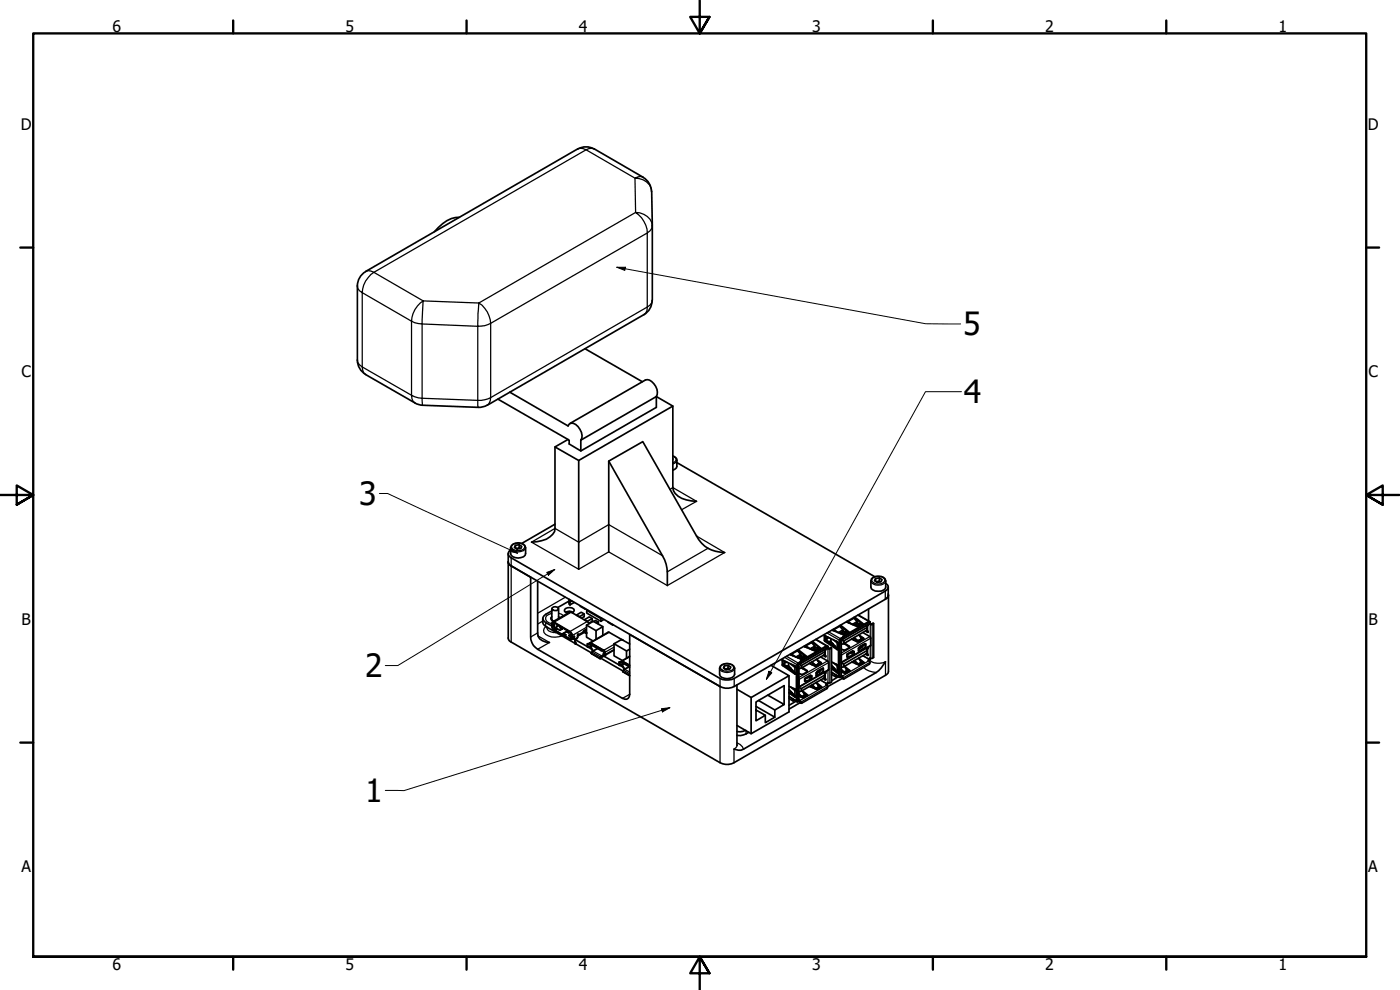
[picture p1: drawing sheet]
<svg xmlns="http://www.w3.org/2000/svg" width="420mm" height="297mm" viewBox="0 0 420 297" stroke-linecap="round" stroke-linejoin="round" font-family="sans-serif">
<defs><g id="words">
<g font-size="9.6">
<text x="289.1" y="100.6">5</text>
<text x="289.3" y="121">4</text>
<text x="107.8" y="151.6">3</text>
<text x="109.6" y="203.2">2</text>
<text x="109.6" y="240.7">1</text>
</g>
<g font-size="4.8">
<text x="33.7" y="9.6">6</text>
<text x="103.7" y="9.6">5</text>
<text x="173.7" y="9.6">4</text>
<text x="243.7" y="9.6">3</text>
<text x="313.7" y="9.6">2</text>
<text x="383.7" y="9.6">1</text>
<text x="6.2" y="38.9">D</text>
<text x="410.5" y="38.9">D</text>
<text x="6.4" y="113.1">C</text>
<text x="410.7" y="113.1">C</text>
<text x="6.4" y="187.4">B</text>
<text x="410.7" y="187.4">B</text>
<text x="6.4" y="261.7">A</text>
<text x="410.7" y="261.7">A</text>
<text x="33.7" y="290.9">6</text>
<text x="103.7" y="290.9">5</text>
<text x="173.7" y="290.9">4</text>
<text x="243.7" y="290.9">3</text>
<text x="313.7" y="290.9">2</text>
<text x="383.7" y="290.9">1</text>
</g>
</g></defs>
<g fill="none" stroke="#000" stroke-width=".38">
<path d="M173.4 44.7l1.5-.1 1 .3 .9-.3 1.6 .1M193 53.2l-.7-.3-1.7 .6a4.6 4.6 0 0 1 5 4M195.8 67.7a4.8 4.8 0 0 0-5-4 7.9 7.9 0 0 1 3.4 6.2l.9-.6 .7-1.4M108.7 87.8l14.8 8.6v22.2l-14.8-8.5zM109.7 81.5l.8-.3 1.7 .5M112.2 81.7a7.6 7.6 0 0 0-3.5 6.1l-.8-.6-.5-.7-.1-.7M112.2 81.7l63.7-36.8 14.7 8.6 .2 10.2-47.1 27.2M112.2 81.7l14.8 8.6M126.1 90.9l.9-.6-.3 6.9-2.2-.4-1-.4a7.7 7.7 0 0 1 2.6-5.5zM126.7 97.2l16.7 .7v22.2l-16.7-.6zM127 90.3l16.7 .6M143.7 90.9a7.7 7.7 0 0 1 3.6 6.1 7.1 7.1 0 0 1-3.9 .9z"/>
<path d="M147.3 97l46.9-27.1v22.2l-46.9 27.2zM195.8 90.1l-.2 .8-.5 .7-.9 .5v1l-.4 .8-.6 .5M107.3 108.1l.1 .7 1.3 1.3 .5 1.8 .5 .5M124.5 120.9l-.5-.5-.5-1.8 2 .8 1.2 .1 .1 2.1M146.2 121.6l.9-1.3 .2-1a7.9 7.9 0 0 1-3.9 .8l.1 2.1M201.9 136.9l1 .8-.3 .8-.7 .4M203.1 138.1l-.1 .4-1.1 .7M201 146.9l.9-.6 7.1 4.1-4.5 2.6M153.2 164.3a2.78 2.78 0 0 0 4.4 .5l.1-.5M153.4 167.4v25.2M153.7 163.6a2.58 2.58 0 0 1 3.8 .3 1.49 1.49 0 0 1-1.9 1.3 1.82 1.82 0 0 1-2.1-1.2zM169.7 179.2l-8.3 4.8"/>
<path d="M209 160.8l8.5 5-17.2 9.9-17.6-10.1-9 5.2-14.2-8.1 7.1-4.2 7.1 4.2 9-5.3 16.1 9.3M212.5 164.5l-12.2 7.1M261.4 174.3a1.95 1.95 0 0 0 2.2 1.3 1.95 1.95 0 0 0 2.2-1.3M261.8 173.5a2.65 2.65 0 0 1 3.8 .4 2.2 2.2 0 0 1-3.9 .6l-.1-.5zM265.7 177.3v2.5M161.4 189.9l-2.1 1.2M161.5 190.8l3.4 2-3.5 2M162.9 186.4l-1.5 .8M163.8 186.8v1.1M163.8 187.9a1.43 1.43 0 0 0 0 2.5 5.1 5.1 0 0 0 4.9 .4M164.1 188.3a1.81 1.81 0 0 0 2 1.5h.8M165.6 184l-1.5 .7-.3 .6a1.7 1.7 0 0 0 1.8 1.8"/>
<path d="M165.6 185.9l.1 .3M166.2 187.7l-.5 .2M166.3 186.9l-.6 .3M166.3 187.5h.1M166.6 189.6l.1 .1M166.6 189.4h.1M166.8 188.7l-.5 .3M167.6 184l1.5 .7M168.1 187.9h.1M168.2 188.3v.2M168.3 188.1h.1M168.8 188.6v.1"/>
<path d="M169 190.1v.1M170.8 190.6v.1M171 180.1v.2M171.2 191.2h.1M171.3 191.1v.2M171.4 183.7l-5.1 3M171.4 190.2v.2M171.5 191.4l-.4 .3M171.6 190.4h.1M172.2 191.2l-.4 .2M172.3 191.8h.1M172.3 190.9l.1 .1"/>
<path d="M172.5 192.8h.1M172.6 193.1l.1 .1M172.6 191.8h.1M173.5 190.3v.1M175.1 189.5l-1.6 .9M175.6 189.8l.1 .1M175.6 189l.1 .1M176 189.9h.1M176 188.2l-4.2 2.5M176.2 186.5l-5.1 3M176.8 193.3v.8M177.2 193.3v.6l.5-.3"/>
<path d="M177.4 193l3.5 2M177.5 193l3.6 2M177.7 195.6l2.6 1.6M177.9 193.7l-.6 .3M179.3 194.5l-1.3 .7M179.4 194.6l-1.3 .8 2.4 1.4 .6-.3M181.5 195.8v.8M182.8 189.7l-5.4 3.1M184.3 194.2l-2.7 1.5v.7l2.7-1.5M184.3 193.3l-3 1.8M186.3 198.7v.9M186.7 198.8v.6l.5-.3"/>
<path d="M186.8 198.4l2.2 1.3M187 198.4l2 1.1M187.3 199.2l-.5 .3M189 197.1l-2.2 1.2M216.4 199.8a2.58 2.58 0 0 1 3.8 .3 1.41 1.41 0 0 1-1.9 1.3 1.7 1.7 0 0 1-2.1-1.2zM234.9 198l-.1 .2M234.9 199.4l-.1 .1M235.1 199.6l-.2 .1M235.5 197.2l3.7 2.2M235.7 198.6l-.1 .1M236 196.9l3.5 2M236.6 198.9v.9"/>
<path d="M236.7 198.9v1M237.6 196.3v.2M239.5 199.9v.1M239.7 195.1v.2M240.2 198.6l.1 .1M240.2 198.8l-.1 .1M240.2 196.3l-1.4 .8M240.3 198.2l.3 .2M240.3 196.5l-1.3 .7M240.4 196.7l-1.1 .6M240.4 197.4l.1 .3M240.7 197.3l.1 .3"/>
<path d="M241.4 196.9v.3M241.8 193.8v.2M244 192.6v.2M244.4 199.3l-.1 .2M244.5 193.9l-1.4 .7M244.5 194l-1.2 .7M244.7 194.3l-1.1 .6M244.7 194.9v.3M244.7 191.9l3.5 2.1-.3-.1M244.9 194.9l.1 .2M245 199.5v.1M245.6 194.5l.1 .2"/>
<path d="M245.6 199.2v.1M246.4 198.8v.3M247.6 190.7l-.2 .1M247.6 192l-.2 .1M247.8 192.3l-.3 .1M247.8 194.9l-.1 .2M247.8 197h-.2M248.2 189.9l3.7 2.2M248.3 194.3l-8 4.6M248.3 198.3l-8.5 4.9M248.4 191.2l-.1 .2M248.5 194.7v3.7"/>
<path d="M248.7 198.8l-8.9 5.1M248.7 189.6l3.5 2M249 194.7v10.2M249.2 192.7v.3M249.3 191.6v.9M249.4 191.6v1M250.3 188.9v.3M251.5 192.8l-.2 .1M251.5 199.8l-.2 .1M251.5 194.9h-.2M252.2 192.6h.1M252.3 192.8v10.2"/>
<path d="M252.4 187.7v.2M252.8 191.5h.1M252.9 191.2l.1 .2M252.9 189l-1.4 .8M253 189.1l-1.3 .8M253 190.9l.3 .2M253.1 189.4l-1.1 .6M253.1 190l.1 .4M253.4 190v.2M254 189.6l.1 .3M254.4 186.5v.2M254.9 193.9v.3"/>
<path d="M255.7 195.8v.8M256 195.7v.8M256.7 185.3v.2M257.1 192l-.1 .2M257.2 186.5l-1.5 .8M257.2 186.7l-1.2 .7M257.3 187.6l.1 .3M257.4 186.9l-1.1 .7M257.4 199.1l-.1 .1M257.4 184.6l3.5 1.9M257.6 187.5l.1 .3M257.7 199.2l-.1 .1"/>
<path d="M257.7 192.1v.2M258.1 194.5v.8M258.3 187.1l.1 .3M258.3 191.8v.2M258.4 198.8l-.1 .1M258.7 194.1v.8M258.9 196.8l2 1.1M259 196.7l2 1.1M259.1 191.4v.3M259.3 198.7v.2M260.5 187.6l-.1 .1M260.5 194.5l-.1 .1"/>
<path d="M260.5 189.6l-.2 .1M260.5 196.6h-.2M260.6 186.5l.3 .2M260.8 198.2l-8 4.7M261 198.1a4.5 4.5 0 0 0 4.7 .5v4M261 187l-8 4.6M261 198.7l-8 4.7M261 191l-8.5 4.9M261.2 187.4v3.7M261.2 193.8v3.7M261.3 193.6l-8.8 5.1M261.3 191.5l-8.8 5.1"/>
<path d="M261.7 187.4v10.1M187.1 201.1l1.9 1.1M188.7 200l-1.2 .7M188.9 200.1l-1.3 .7 1.4 .9M189 208.3l-2.2 1.2M216 200.5a1.91 1.91 0 0 0 2.2 1.3 2.05 2.05 0 0 0 2.3-1.3M216.1 203.6v25.2M220.3 203.6v2.4M223.9 219.2v1M236.5 200.1v.2M236.8 208.9l2.2 1.3M237.6 207.7v.1"/>
<path d="M238.8 200.1l-.2 .2M238.8 207.1l-.2 .1M238.8 202.2l-.2 .1M238.8 209.1l-.2 .1M239.6 200.1v10.2M240.2 210.7l.1 .2M240.5 208.9l-.1 .1M240.8 209l-.1 .1M241.4 208.6v.1M242.3 201.2v.3M242.4 208.5v.1M243 203.2v.7"/>
<path d="M243.3 203v.8M244.7 206.4v.2M245 206.5l-.1 .1M245.4 201.8v.8M245.7 206.1l-.1 .1M246 201.4v.8M246.2 204.1l2 1.2M246.3 204l2 1.2M246.6 206v.2M247.8 201.9l-.1 .1M247.8 203.9l-.2 .1M248.1 205.6l-8 4.6"/>
<path d="M248.3 206l-8 4.7M248.5 201.2v3.7M248.7 200.9l-8.9 5.1M249.6 201.7l2.1 1.2M250.3 200.3v.2M251.5 201.8l-.2 .1M252.9 203.4l.1 .2M253.2 201.5l-.1 .2M253.4 201.6v.2M254.1 201.2l-.1 .1M255 201.2v.1M259.2 200.3a5.7 5.7 0 0 0 3.8 1.5"/>
<path d="M221.2 223.6l-.1 .4-.8 .8v4M221.2 222.9l.9 .5 .7 .7 .3 .7"/>
</g>
<!-- layer: Widoczne (ISO) -->
<g fill="none" stroke="#000" stroke-width=".51">
<path d="M195.5 57.5l-.5-2.2-1.4-1.7-15.2-8.9a5.1 5.1 0 0 0-5 0l-63.7 36.8M195.6 57.5l.2 10.2M137.9 65.2a9.8 9.8 0 0 0-7.5 4.3M195.7 67.7v.1M195.8 67.9v22.2M107.3 85.8v22.2a5 5 0 0 0 2.4 4.3M109.7 81.5a5 5 0 0 0-2.4 4.3M193.2 94.4l-47 27.2M195.7 90.1a5 5 0 0 1-2.5 4.3M109.7 112.4l14.8 8.5M153 117.7l17.5 10.1 .3-.6a1.91 1.91 0 0 1 2.7 .8 3.6 3.6 0 0 1 .8 4.1M175.6 104.6l17.2 9.9"/>
<path d="M197 119l4.9 2.8v24.5a4.4 4.4 0 0 0 4 3.7l3.1 .4M197 119v3.2l-22.7 13.1-3.5-2.1v-1.1l-21.4-12.4M197 119a3.9 3.9 0 0 0-2.8-5.1l-.5 .1-22.6 13M197 119l-22.7 13.1M124.5 120.9l2.3 .7 16.7 .6 1.4-.1 1.3-.5M166.6 134.1l7.1 4.1M170.4 131.9l-3.8 2.2v24.4a4.4 4.4 0 0 1-4 3.7l-3.1 .5M174.3 132.1v3.2M182.7 138.4v27.2M201.9 121.8l-28.2 16.4v32.6M201.9 136.8a1.43 1.43 0 0 1 1.2 1.3l-.1 2.3-1.1 .7M201.9 137.7v.1"/>
<path d="M203.1 138.8l59.4 34.2M166.6 157.3l-10 5.8M152.5 166.1v25.3l.4 .9 63.2 36.5a4.4 4.4 0 0 0 4.2 0l46-26.6 .3-.8v-22.9M152.5 168.6l.4 .9 .5 .3M153.2 165a1.31 1.31 0 0 0-.7 1.2 1.31 1.31 0 0 0 .9 1.2l62.7 36.2a5.1 5.1 0 0 0 4.2 0l45.4-26.3a1.26 1.26 0 0 0 .8-1.1 1.26 1.26 0 0 0-.7-1.2M153.4 169.8l5.9 3.4v17.9a4.4 4.4 0 0 0 2.1 3.7l26.1 15a1.25 1.25 0 0 0 1.5-1.5v-17.9M153.4 169.8l62.7 36.2a4.5 4.5 0 0 0 4.2 0l45.4-26.2 .8-.8 .1-2.9M153.5 163.7a2.91 2.91 0 0 1 4 0l.2 2.4a1.91 1.91 0 0 1-2.2 1.3 2.05 2.05 0 0 1-2.3-1.3v-1.8zM154.7 163.6l1.1-.2 .8 .5-.3 .7-1.1 .1-.8-.4zM154.7 163.6v.9M155.8 164.3l-.9 .2M155.8 164.3l.3 .3"/>
<path d="M155.8 163.4v.9M161.4 174.4v15.5a2.97 2.97 0 0 0 3.5 2.9M217.5 165.8a9 9 0 0 1-8.5-5l-16.1-28.3-10.2 5.9 16.1 28.3a13.1 13.1 0 0 1 1.5 9M261.6 173.7a3.1 3.1 0 0 1 4 0l.2 2.4a1.95 1.95 0 0 1-2.2 1.3 1.95 1.95 0 0 1-2.2-1.3zM262.8 173.6l1.1-.2 .8 .5-.3 .6-1.1 .2-.9-.5zM262.8 173.6v.8M263.9 174.4l-.9 .1M263.9 174.4l.3 .1M263.9 173.4v1M266.6 178.2v.5l-.9 1.1M162.9 185.6l.1 1.6 .8 .7 13.7 8M164.1 188.1v.2"/>
<path d="M165.6 183.3l-1.8 1a1.32 1.32 0 0 0-.9 1.3 1.32 1.32 0 0 0 .9 1.2l1.8 1M165.6 185l-.3 .4 .1 .4 .3 .4 .6 .2M165.6 182.6v3.4M165.7 182.4a1.23 1.23 0 0 1 1.9 .1l-.1 .4a1.44 1.44 0 0 1-1.9-.2zM166.2 187.5a.96 .96 0 0 0 1.1 1.3M166.2 187.5v.5M166.2 187.5l.2 .8M166.4 188.4l.2-.1v.3M166.5 188.3v.2M166.5 189.2v.2M166.6 189.5l.1 .1M166.6 188.5l.7 .3"/>
<path d="M166.6 189.3v.2M167.1 187.4l.7 .4M167.1 187.3l-1.1-.5-.3 .4a1.61 1.61 0 0 0 .6 1.8l3 1.7v.2l-3-1.8a1.8 1.8 0 0 1-.4-2.5l5.2 2.9a1.71 1.71 0 0 1 .3 2.4l-2.1-1v-.2l1.8 1 .4-.1a1.83 1.83 0 0 0-1.3-2.4M167.1 187.3v.1M167.3 187.5l-.2 .7M167.6 182.6v3M167.6 185l.4 .4M167.7 187.8l.6 .4M167.8 187.7l2.5 1.5M167.8 187.7v.1M167.9 187.8l.4 .3-.1 .4 .5 .3M168.2 188.3l.6 .4-.7 .4-.8-.3"/>
<path d="M169 190.2h.1M169.7 183.7a2.1 2.1 0 0 1 2.3 0M170.3 189.5l.2 .3h.3M170.3 189.5l-1.3 .6 .6 .3-.3 .3M170.3 189.5l.5 .3M170.8 180.5l.3 .1v.9l-.3-.2zM170.8 180.5l.4-.3-.4-.3v.6M170.8 180.3l-3.4 2M171.1 189.7l-.3 .1M171.3 191.3h.1M171.4 191.2l.2 .1M171.4 191.1l-.1 .2"/>
<path d="M171.6 190.2l-.8 .4 .8 .9M171.6 190.4l-.8 .3M171.6 180.3l-.5 .3M171.7 183.9l.6-.8a1.77 1.77 0 0 0-2.9-.1v.4l.4 .4 .6 .1M172.1 191.6l.2 .1M172.3 191l-.2 .5-.5 .4M172.3 191l.1 .8M172.3 191v.8h.3M172.3 180.8l-1.2 .7M172.5 191.8v1.1M172.6 191.8l.1 1.2M172.6 193l.2 .2"/>
<path d="M172.7 191.9l3.6 2.1M172.7 193.1l.1 .1M173 184.6l1.4-.9 .9 .5v.8l-.8 .5M173 184.5l.9 .7M173.4 190.4l-.3 1.3M173.4 190.4v.2M174.1 181.8l1.5 .9M175.3 184.2l-1.4 .8M175.5 186l1.3-.9 .9 .5v.8l-1 .6M175.5 185.9l.8 .6M175.6 182.6l.1 .1M175.6 189.1v.7l.2 .1"/>
<path d="M176 190v-.1h-.3l-.1-.9-.4 .3-.3 .7-1.5 .9v-.5M176 187.6l2.9 1.6M176.1 183.1l4.2 2.5M176.2 186.5l.6 .6M176.2 186.5l-5-2.9-5.4 3M176.3 183l-.2 .1v.8l4.2 2.5M176.3 193.2v1l.9-.2M176.3 193.3v.9M176.5 194.2l1 .5M177.1 192.9l.4 .1-.4-.2-.1 .2-.7 .2v.1l.7-.1M177.1 192.9l-.1 .3 3.5 2M177.1 192.9l3.5 2"/>
<path d="M177.1 194l.8 1.4M177.2 193.9v.1M177.2 193.9l.9 1.5-.7 .6M177.4 196l2.7 1.7M177.4 196l2.6 1.5M177.7 185.6l-1.4 .8M178.2 186.5l.5-.3 .9 .4v.6M179.6 186.6l-.6 .3M180.3 197.5l6.7 3.8M180.5 185.5l-.2 .1v.8M180.6 196.8l-.6 .7 .1 .2 .5-.6M180.6 196.8v.3"/>
<path d="M180.9 190.6v-2.6l-2 1.2v2.6M180.9 188l-2.8-1.6-2.1 1.2v3.6l2 1.1M181.1 195l-.5-.1-.1 .3h.6M181.1 195.2l.3 .4M181.1 195l.5 .7M181.1 195v.2M181.1 196.1v.8M181.1 196.5l-.5 .3M181.1 196.9l-.5 .2M181.2 185.9l-.9 .5M181.3 196.9l4.5 2.6M181.4 195.6l-.3 .5h.3v.8"/>
<path d="M181.4 195.6l.2 .1M181.5 196.6l-.1 .3h-.3M181.6 196.4l-.1 .2M181.6 195.7l-.2 .4M182.4 186.5l1.4 1M183.8 187.4h.2M184.3 195.1l-2.8 1.5M184.3 193.2l3.7 2.1M185.8 198.6l.1 1 .8-.2 .9 1.4-.7 .7M185.9 198.8v.8M186 199.6l.9 .5M186.6 198.4h.4l-.4-.1-.4 .3h-.4l.1 .2 .6-.1"/>
<path d="M186.6 198.4l-.2 .3 2.6 1.4M186.6 198.4l2.4 1.4M186.6 199.5l.7 1.4M186.8 192l-4.2-2.3-5.5 3.1M189 194.8l-1 .5v2.2M189 193.2l-2.4-1.3-2.3 1.3v3.6l2.5 1.4M189 196.9l-2.4 1.4M216.2 199.9a2.71 2.71 0 0 1 4.3 .6v1.8a2.73 2.73 0 0 1-4.4 .5l-.1-2.3zM217.4 199.8l1.1-.2 .8 .5-.3 .7-1.1 .1-.8-.4zM217.4 199.8v.8M218.5 199.6v.9M231.4 199.6l5.4 3.1-11.4 6.6-4.2-2.5"/>
<path d="M234.9 198l-.1 1.6 4 2.7-2.1-2.4-1.2-.3v-.7M234.9 198l3.7 1.8 .2 .4-.2 .1-1.3-1.1M234.9 198.1l.1 1.4 3.8 2.7M235.1 198.2l.7 .4M235.5 199l-.6 .3M235.7 198.6l-.2 .3M235.7 198.6h.2M236.3 198.7l-.8 .2M237.2 196.5l.7 .3M237.2 196.5l3.7 1.5M237.6 196.3l1.3 .9M237.6 196.3l1.9-1.1 2.6 2"/>
<path d="M237.6 196.3l-.3-.1-.1 .3M238.3 199.6l.5 .5M239.8 199.9v10.3l-.6 .4M239.9 198.7a.87 .87 0 0 0-.7 1.1M240 199.1l-.3 .1M240.5 199.7l7-4.1v.8l-7 4.1zM240.5 199.7l-1-.5v.5l-.3 .1 .3 .2-.5 .3M240.5 196.8l-1.2-1.7h.4l2.6 2M240.5 196.8l.9 .1-1 .5-.7 .1M240.5 196.8l-1 .6M241.4 196.8v.4l-1.2 .5M241.5 194l.7 .3"/>
<path d="M241.5 194l3.5 1.5M241.8 193.8l1.3 .9M241.8 193.8l-.4 .1 .1 .1M243 199l.8 .5M243.5 198.7l1.2 1 1-.6M243.6 192.8h.4l2.4 1.9M243.6 192.8l-1.8 1M243.7 194.9l1-.5h.9l-.7 .5-.9 .2M244.7 194.4l-1.2-1.6 .2-.3 2.9 2.2M244.9 191.8l3.5 2.1M245 197.8l.7 .8 .1 .3-.2 .3-.9 .3-1-.9M245.1 197.9l1.3 .9v.4l-1.5 .7-2-.8"/>
<path d="M245.5 198.4l1.1 .7M245.6 194.4l.1 .3-1.2 .5M245.6 199.2l.3 .2M246.3 197.1l2.3 1.5-.1 2.5-8.7 5.1M247.1 196.6l.7 .5-.2-.5M247.3 196.5l.5 .4M247.4 195l.1 .6M247.5 195h.1v1.6l-.3-.1M247.6 190.8v1.3l3.9 2.7M247.6 194.9h.2M247.8 194.7v.3h-.2M247.8 190.9l.7 .3"/>
<path d="M248.2 194l.1 .1v.4M248.2 194l-7.8 4.5-.1 .6-.4-.1-.4 .2v.5l.3 .2-.6 .5M248.2 191.7l-.6 .2M248.2 193.9l.3 .1-.2 .5M248.3 194l-.4-.1-7.6 4.3-.4 .8M248.3 194.5l-8 4.6M248.5 194.4h1.1v10.2l-1.1 .3M248.6 191.2l-.4 .3M248.9 193l.8 .3 .3-.1-.4 .1M249 191.4h-.8v.9l1.2 .3 1.9 1.9 .2 .4-4-2.5-.1-1.6 3.9 1.7 .2 .4-1.5-1M249.6 194.4l-.8 .3-.5-.2M249.6 198.6l1.7 .8 .2 .4-1.5-1"/>
<path d="M249.6 199.6l1.7 1.9 .2 .4-1.9-1.3M249.7 193.3v-.3l-.5-.3-.5 .1 1.9 1.1M249.8 193h-.1M249.9 189.2l.7 .2M249.9 189.2l3.7 1.4M250.3 188.9l1.3 .9M250.3 188.9l-.5 .1 .1 .2M251 192.3l.5 .5M251 199.2l.5 .5M251.3 192.9v1.6M251.3 199.8v1.7M251.7 192.9l.2 .1v10.2l-.2-.1z"/>
<path d="M252 187.9l1.2 1.6M252 187.9h.4l2.4 2M252 187.9l.2-.3 .2 .1 2.6 2.1M252 187.9l-1.7 1M252.2 192.3l-.3 .2 .3 .1-.5 .3M252.2 191.9h.1M252.2 191.8v.5l.3 .3-.6 .4M252.5 192.6v10.2M252.5 191.4l-.5 .4-.1 .7M252.7 191.8l-.3 .1M253.2 192.3l7-4v.7l-7 4.2zM253.2 199.2l7-4v.8l-7 4.1z"/>
<path d="M253.2 192.3l-1-.4v.5M253.2 189.5l-1 .6M253.2 189.5h.9M253.2 193.2l-.7 .1M253.2 193.1l.5 .2M253.3 193l1.7 1.2M253.5 193l1.5 1.1-1.3 .9-1.2-.3M254.1 189.5v.4l-1.2 .5M254.1 189.5l-.7 .5-1 .2M254.2 196.3l.1 .9 .1-.9M254.2 186.7l-.1-.2 .2-.1 .2 .1 1.3 .9M254.2 186.7l.7 .3"/>
<path d="M254.2 186.7l3.5 1.5M254.4 196.3l1.9-.8v.8l-1.9 .9zM254.5 186.5l2-1 2.6 1.9M255.7 191.6l.8 .5M255.8 195.4v.2M256 195.5v-.3l-1.4 .9M256.2 191.4l1.2 .9 .9-.3 .1-.3M256.3 198.2l1 1M256.3 195.5l-.1-.1-1.9 .9M256.5 198.2l.9 .9 1-.3-.7-1.3 1.6 1.4-1.5 .7-2.1-1M256.5 198.4l-.6 .3M257 198.9l-.3 .2"/>
<path d="M257.3 199.2l-.1 .1M257.4 187.1l-1.2-1.8h.5l2.6 2M257.6 184.5l3.5 2M257.7 190.5l.7 .8-.1 .5-.9 .4-1-1M257.8 190.5l1.5 1.1a2.35 2.35 0 0 1-2.1 1l-1.6-.8M258 197.9l1.2 1M258.2 194h.2M258.2 191.1l1 .7M258.3 187.1h-.9l-1 .5M258.3 187.1l-1 .5-.6 .1M258.3 187.1l.1 .3-1.3 .5M258.3 191.9l.3 .2"/>
<path d="M258.3 198.2l-.1 .1M258.4 198.7l-.8 .6-.3-.1M258.5 193.8l.1 .1M258.7 193.7h.1M258.7 198.5l-.3 .1M259 189.8l2.3 1.5-.1 2.5-8.7 5.1 .7 .3M259 198.7l-1.3 .8M259.2 193.3l-1.3 .8v.3l.2-.1M259.8 194l-2 1.4-.2-.1v-.8l.2 .1M259.8 193.2l-2 1.4v.8M259.8 193.2l-.1-.1-.5 .2-1.6 1.2M259.8 189.3l.7 .4-.2-.4"/>
<path d="M259.8 196.3l.7 .3-.2-.3M259.8 193.2v.8M260 189.2l.5 .4M260 196.1l.5 .4M260 194.5l.2 .7M260.1 194.5l.2 .1v1.7l-.3-.2M260.1 187.7l.1 .6M260.2 187.6l.1 .1v1.6l-.3-.1M260.2 194.4l.3 .1M260.3 187.5l.2 .1M260.4 194.2l.1 .4h-.2M260.5 187.4v.3h-.2"/>
<path d="M260.7 182.7v3.6M260.8 198.2l.2 .5-.1 .6-7.6 4.4h-.2l-.1-.6-.5-.3M260.9 186.6l.3 .1-.2 .5M261 187.2v-.4l-.1-.1-7.6 4.4-.3 .7-.5-.2-.3 .2M261 186.7l-.4-.2-7.6 4.4-.1 .6-.4-.1v.2M261 187.2l-8 4.6M261.2 187.1l.4 .1 .6-.1v10.2l-1 .2M261.2 197.5l-.2-.1-.1 .5-.4 .2 .3 .1M261.2 197.5l-.1 .5-.3 .2M262.2 187.1l-.7 .3-.5-.2M265.7 198.6l-1.2 1.8-1.5 1.4-39.9 23-.7 .3-2.1-.3M186.9 201.5l2.1 1.2"/>
<path d="M218.5 200.5l-.9 .2M218.5 200.5l.3 .3M221.2 205.5v18.1M223.8 219.1l-1.7 .5-.9-.1M224.7 219.7a4.8 4.8 0 0 1-3.5 .9M225.4 209.3v10.8M226.9 211.9l5.6 3.3-2.8 1.6v-2.2M227.6 210.2l4.9 2.8v2.2M230.4 208.6l4.9 2.8-2.8 1.6M235.3 211.4v-5.7l-8.4 4.9v5.7l2.8-1.7-2.8-1.6M236.2 200.3l.8 .3 .3-.1-.3 .1M236.2 200.3l-.2-.2 .2-.1 .3 .1 .5 .2v.3"/>
<path d="M236.2 200.3l1.7 .9M236.8 202.7v10.9l-11.4 6.5-4.2-2.4M236.8 209.6l1.3 .8 .5-.3M236.8 205.9l1.8 .8 .2 .5-1.5-1M236.8 206.9l2 2.3-2-1.3M236.8 207.7l2 1.4M236.8 209.1l2.2 1.3M237.1 200.3h-.1M237.2 207.8l.5 .1M237.2 207.8l.7 .3M237.4 207.6h-.2v.2M238 209.8l.1 .1"/>
<path d="M238.1 209.9v.5M238.1 209.9h.1M238.3 206.6l.5 .5M238.6 200.3v1.6M238.6 207.2v1.6M239 210.4l-2.2 1.2M239 200.3l.2 .1v10.2l-.2-.1zM239.8 208.1l.7 .8 .9-.3-.7-1.4 1.7 1.3-1.2 .8-1.4-.4 .3-.2M239.8 208.5l.6 .5M239.8 206.2l.7 .4M239.9 210l.5 1M239.9 210.3l-.6 .3"/>
<path d="M240.2 210.8l-3.4 2M240.4 209l-.1 .1M240.5 206.6l7-4v.7l-7 4.1zM240.5 200.5l-.7 .1M240.5 207.4l-.7 .2M240.5 200.5l.5 .2M240.6 200.4l1.7 1.1M240.8 200.3l1.5 1.1-1.6 1-.9-.4M241 207.7l1.3 1M241.4 207.9l-.2 .1M241.5 203.6v.8l.2 .1M241.5 208.5l-.8 .6-.3-.1"/>
<path d="M241.7 203.6l1.9-.8v.8l-1.9 .9zM241.7 203.6l-.1 .9M241.7 208.3l-.2 .1M242.1 208.5l-1.3 .8M243 206l2.2 .9 1.4-.7M243.1 202.7v.2M243.3 202.8v-.2l-1.4 .8M243.6 205.6l1.1 1M243.6 202.8l-.1-.1-2 .9 .1 .1M243.8 205.5l1.2 1 .7-.6M243.8 205.8l-.6 .3M244.3 206.3l-.3 .1"/>
<path d="M245.3 205.3l1.2 .9M245.5 201.3h.2M245.6 205.5l-.1 .1M245.7 205.9l-.7-1.1 1.6 1.4M245.7 206l-1.2 .6M245.7 201.3l-.8 .6M245.8 201.1l.1 .1M246 201h.1M246 205.8l-.3 .2M246.3 206.1l-1.3 .8M246.5 200.7l-1.3 .8v.2l.2-.1M247.1 200.5v.8l-1.9 1.5-.3-.1v-.8l.3 .1"/>
<path d="M247.1 200.5l-1.9 1.5v.8M247.1 200.5l-1.4 .8M247.1 203.6l.7 .4-.2-.4M247.3 203.4l.5 .5M247.4 201.9l.2 .1v1.6l-.3-.2M247.4 201.8l.1 .8M247.5 201.7l.3 .2M247.7 201.6l.1 .4h-.2M248.1 205.6l.2 .4M248.3 206l-.1 .6-7.6 4.4h-.2l-.3-.8-.3-.1M248.5 204.9l-.2-.1-.1 .5-.4 .2 .3 .1M248.5 204.9l-.4 .7"/>
<path d="M249.6 202.4l1.2 .7 .5-.4M249.6 201.8l2.1 1.2-2.1 1.3M249.6 200.4l1.9 1.3M249.9 200.5h.5M249.9 200.5l.7 .3M250.1 200.2l-.3 .2 .1 .1M250.7 202.5l.1 .1M250.8 202.6h.1M250.8 202.6v.5M252.5 200.8l.9 .8 .7-.4-.7-1.3 1.6 1.3v.1l-1.4 .7-1.1-.5 .3-.1M252.5 201.1l.6 .6M252.5 202.8l-.6 .4"/>
<path d="M252.5 202.7l.4 .7M252.5 203l-.5 .2M252.9 203.5l-4.6 2.5M252.9 203.4l.2 .3M253.1 201.7l-.1 .1M253.2 200.1l-.7 .2M253.7 200.4l1.3 .9M254.1 200.6l-.2 .1M254.1 201.2l-.7 .6-.3-.1M254.4 200.9l-.2 .2M254.8 201.2l-1.3 .8"/>
</g>
<g fill="#000">
<circle cx="166.5" cy="188.3" r=".25"/>
<circle cx="166.5" cy="189.3" r=".25"/>
<circle cx="166.6" cy="189.4" r=".25"/>
<circle cx="168.2" cy="188.5" r=".25"/>
<circle cx="169.3" cy="190.9" r=".25"/>
<circle cx="169.6" cy="190.5" r=".25"/>
<circle cx="171.6" cy="190.4" r=".25"/>
<circle cx="172.3" cy="191.8" r=".25"/>
<circle cx="172.5" cy="191.8" r=".25"/>
<circle cx="172.7" cy="192.9" r=".25"/>
<circle cx="175.8" cy="189.9" r=".25"/>
<circle cx="177" cy="193" r=".25"/>
<circle cx="181.5" cy="196.6" r=".25"/>
<circle cx="186.5" cy="198.5" r=".25"/>
<circle cx="248.2" cy="193.9" r=".25"/>
<circle cx="245.7" cy="201.3" r=".25"/>
</g>
<g fill="#000">
<circle cx="169" cy="190.2" r=".19"/>
<circle cx="169.5" cy="190.4" r=".19"/>
<circle cx="169.5" cy="190.5" r=".19"/>
<circle cx="170.1" cy="189.5" r=".19"/>
<circle cx="170.3" cy="189.5" r=".19"/>
<circle cx="170.6" cy="189.8" r=".19"/>
<circle cx="170.8" cy="189.8" r=".19"/>
<circle cx="186.7" cy="191.9" r=".19"/>
</g>
<!-- layer: Obramowanie (ISO) -->
<g fill="none" stroke="#000" stroke-width=".7">
<path d="M70 6.1v3.9M140 6.1v3.9M210 0v10l-2.9-4.9h5.8l-2.9 4.9 2.9-4.9M280 6.1v3.9M350 6.1v3.9M6.1 74.3h3.9M410 74.3h3.9M0 148.5h10l-5-2.8v5.7l5-2.9-5 2.9M420 148.5h-10l5-2.8v5.7l-5-2.9 5 2.9M6.1 222.8h3.9M410 222.8h3.9M10 287.1v-277.1h400v277.1h-400h400"/>
<path d="M70 287.1v3.8M140 287.1v3.8M212.9 292l-2.9-4.9 2.9 4.9h-5.8l2.9-4.9v9.9M280 287.1v3.8M350 287.1v3.8"/>
</g>
<!-- layer: Symbol (ISO) -->
<path d="M185.1 80.2h2.6l-.2 .9zM185.1 80.2l92.7 16.9 10.5 .1M288.5 117.5h-10.8l-47.7 86.3M113.9 148.1h2.4l39 17.9M153.3 164.5l2 1.5-2.5-.6zM164.1 171.8l2.4-.9-1.9 1.7zM166.5 170.9l-47.1 28.8h-3.8M198.5 212.6l2.5-.3-2.2 1.3zM201 212.3l-79.8 24.9h-5.6M230.8 201.4l.8 .5-1.6 1.9z" fill="none" stroke="#000" stroke-width=".3"/>
<g fill="#000">
<path d="M185.1 80.2h2.6l-.2 .9z" fill-rule="evenodd"/>
<path d="M153.3 164.5l2 1.5-2.5-.6z" fill-rule="evenodd"/>
<path d="M164.1 171.8l2.4-.9-1.9 1.7z" fill-rule="evenodd"/>
<path d="M198.5 212.6l2.5-.3-2.2 1.3z" fill-rule="evenodd"/>
<path d="M230.8 201.4l.8 .5-1.6 1.9z" fill-rule="evenodd"/>
</g>
<use href="#words"/>
</svg>
